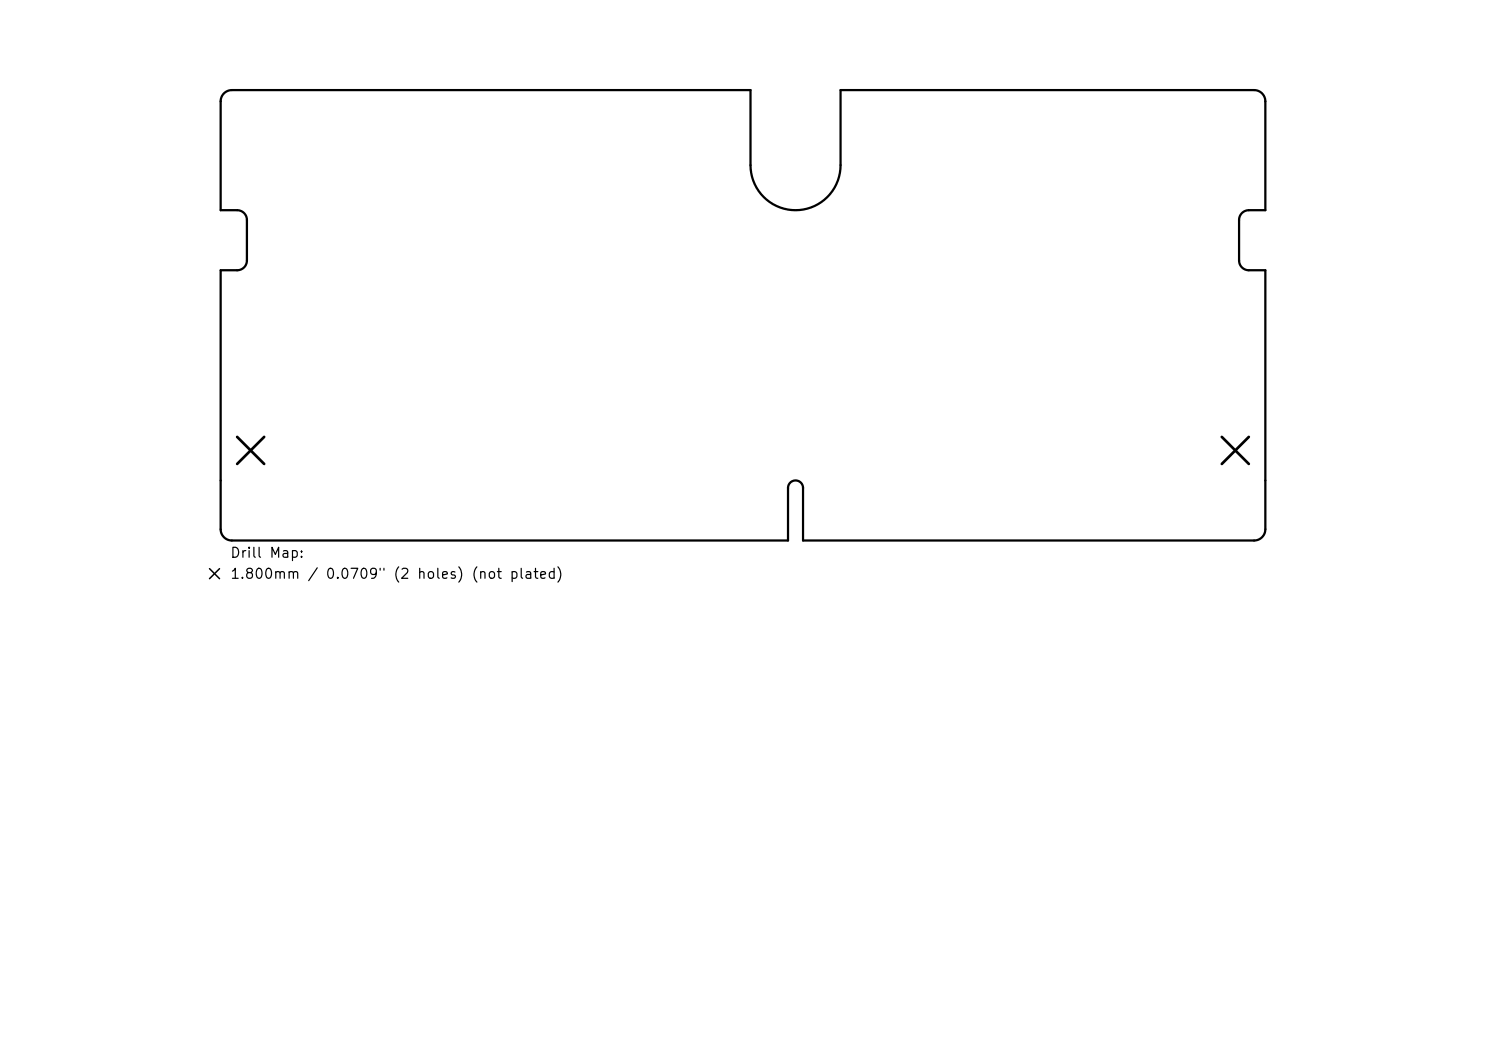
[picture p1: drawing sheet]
<svg xmlns="http://www.w3.org/2000/svg" width="297mm" height="210mm" viewBox="0 0 297 210" stroke-linecap="round" stroke-linejoin="round" font-family="sans-serif">
<defs><g id="words">
<g font-size="2">
<text x="45.9" y="112">Drill Map:</text>
<text x="45.9" y="116.2">1.800mm / 0.0709&quot; (2 holes) (not plated)</text>
</g>
</g></defs>
<path d="M44.8 18.7l.8-.6 .8-.1h103.6v15a9 9 0 0 0 9 9 9 9 0 0 0 9-9v-15h82.7a2.25 2.25 0 0 1 2.2 2.3v21.7h-3.3a1.95 1.95 0 0 0-1.9 2v8.1a1.95 1.95 0 0 0 1.9 1.9h3.3v51.8a2.25 2.25 0 0 1-2.2 2.2h-90.2v-10.5a1.5 1.5 0 0 0-1.5-1.5 1.5 1.5 0 0 0-1.5 1.5v10.5h-111.1a2.25 2.25 0 0 1-2.3-2.2v-51.8h3.3a1.95 1.95 0 0 0 2-1.9v-8.1a1.95 1.95 0 0 0-2-2h-3.3v-21.7l.2-1z" fill="none" stroke="#000" stroke-width=".45"/>
<path d="M47.4 87.3l5.4 5.4M52.8 87.3l-5.4 5.4M244.2 87.3l5.4 5.4M249.6 87.3l-5.4 5.4" fill="none" stroke="#000" stroke-width=".54"/>
<path d="M41.9 113.6l2 2M43.9 113.6l-2 2" fill="none" stroke="#000" stroke-width=".3"/>
<use href="#words"/>
</svg>
